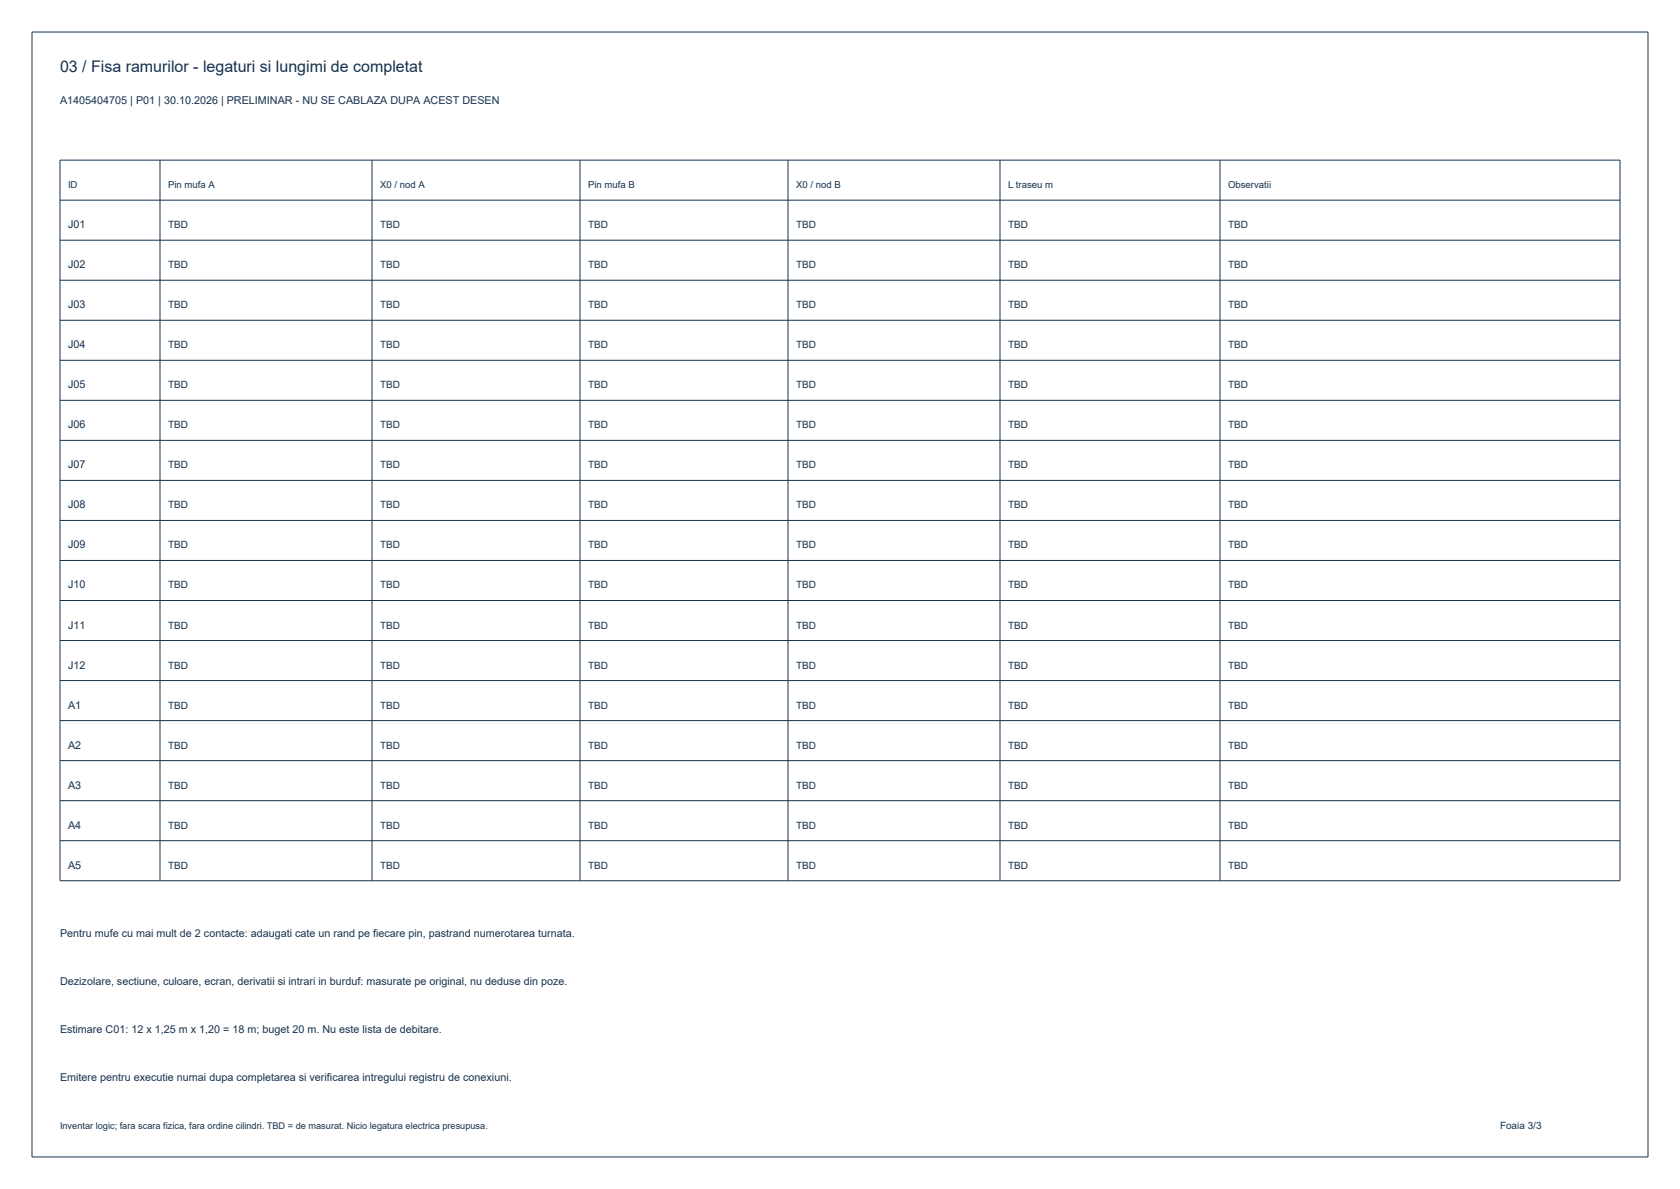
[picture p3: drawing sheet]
<svg xmlns="http://www.w3.org/2000/svg" width="420mm" height="297mm" viewBox="0 0 420 297" stroke-linecap="round" stroke-linejoin="round" font-family="sans-serif">
<defs><g id="words">
<text font-size="4" fill="#17324d" x="15" y="18">03 / Fisa ramurilor - legaturi si lungimi de completat</text>
<g font-size="2.7" fill="#17324d">
<text x="15" y="26">A1405404705 | P01 | 30.10.2026 | PRELIMINAR - NU SE CABLAZA DUPA ACEST DESEN</text>
<text x="17" y="57">J01</text>
<text x="17" y="67">J02</text>
<text x="17" y="77">J03</text>
<text x="17" y="87">J04</text>
<text x="17" y="97">J05</text>
<text x="17" y="107">J06</text>
<text x="17" y="117">J07</text>
<text x="17" y="127">J08</text>
<text x="17" y="137">J09</text>
<text x="17" y="147">J10</text>
<text x="17" y="157">J11</text>
<text x="17" y="167">J12</text>
<text x="17" y="177">A1</text>
<text x="17" y="187">A2</text>
<text x="17" y="197">A3</text>
<text x="17" y="207">A4</text>
<text x="17" y="217">A5</text>
<text x="15" y="234">Pentru mufe cu mai mult de 2 contacte: adaugati cate un rand pe fiecare pin, pastrand numerotarea turnata.</text>
<text x="15" y="246">Dezizolare, sectiune, culoare, ecran, derivatii si intrari in burduf: masurate pe original, nu deduse din poze.</text>
<text x="15" y="258">Estimare C01: 12 x 1,25 m x 1,20 = 18 m; buget 20 m. Nu este lista de debitare.</text>
<text x="15" y="270">Emitere pentru executie numai dupa completarea si verificarea intregului registru de conexiuni.</text>
</g>
<g font-size="2.5" fill="#17324d">
<text x="42" y="57">TBD</text>
<text x="95" y="57">TBD</text>
<text x="147" y="57">TBD</text>
<text x="199" y="57">TBD</text>
<text x="252" y="57">TBD</text>
<text x="307" y="57">TBD</text>
<text x="42" y="67">TBD</text>
<text x="95" y="67">TBD</text>
<text x="147" y="67">TBD</text>
<text x="199" y="67">TBD</text>
<text x="252" y="67">TBD</text>
<text x="307" y="67">TBD</text>
<text x="42" y="77">TBD</text>
<text x="95" y="77">TBD</text>
<text x="147" y="77">TBD</text>
<text x="199" y="77">TBD</text>
<text x="252" y="77">TBD</text>
<text x="307" y="77">TBD</text>
<text x="42" y="87">TBD</text>
<text x="95" y="87">TBD</text>
<text x="147" y="87">TBD</text>
<text x="199" y="87">TBD</text>
<text x="252" y="87">TBD</text>
<text x="307" y="87">TBD</text>
<text x="42" y="97">TBD</text>
<text x="95" y="97">TBD</text>
<text x="147" y="97">TBD</text>
<text x="199" y="97">TBD</text>
<text x="252" y="97">TBD</text>
<text x="307" y="97">TBD</text>
<text x="42" y="107">TBD</text>
<text x="95" y="107">TBD</text>
<text x="147" y="107">TBD</text>
<text x="199" y="107">TBD</text>
<text x="252" y="107">TBD</text>
<text x="307" y="107">TBD</text>
<text x="42" y="117">TBD</text>
<text x="95" y="117">TBD</text>
<text x="147" y="117">TBD</text>
<text x="199" y="117">TBD</text>
<text x="252" y="117">TBD</text>
<text x="307" y="117">TBD</text>
<text x="42" y="127">TBD</text>
<text x="95" y="127">TBD</text>
<text x="147" y="127">TBD</text>
<text x="199" y="127">TBD</text>
<text x="252" y="127">TBD</text>
<text x="307" y="127">TBD</text>
<text x="42" y="137">TBD</text>
<text x="95" y="137">TBD</text>
<text x="147" y="137">TBD</text>
<text x="199" y="137">TBD</text>
<text x="252" y="137">TBD</text>
<text x="307" y="137">TBD</text>
<text x="42" y="147">TBD</text>
<text x="95" y="147">TBD</text>
<text x="147" y="147">TBD</text>
<text x="199" y="147">TBD</text>
<text x="252" y="147">TBD</text>
<text x="307" y="147">TBD</text>
<text x="42" y="157">TBD</text>
<text x="95" y="157">TBD</text>
<text x="147" y="157">TBD</text>
<text x="199" y="157">TBD</text>
<text x="252" y="157">TBD</text>
<text x="307" y="157">TBD</text>
<text x="42" y="167">TBD</text>
<text x="95" y="167">TBD</text>
<text x="147" y="167">TBD</text>
<text x="199" y="167">TBD</text>
<text x="252" y="167">TBD</text>
<text x="307" y="167">TBD</text>
<text x="42" y="177">TBD</text>
<text x="95" y="177">TBD</text>
<text x="147" y="177">TBD</text>
<text x="199" y="177">TBD</text>
<text x="252" y="177">TBD</text>
<text x="307" y="177">TBD</text>
<text x="42" y="187">TBD</text>
<text x="95" y="187">TBD</text>
<text x="147" y="187">TBD</text>
<text x="199" y="187">TBD</text>
<text x="252" y="187">TBD</text>
<text x="307" y="187">TBD</text>
<text x="42" y="197">TBD</text>
<text x="95" y="197">TBD</text>
<text x="147" y="197">TBD</text>
<text x="199" y="197">TBD</text>
<text x="252" y="197">TBD</text>
<text x="307" y="197">TBD</text>
<text x="42" y="207">TBD</text>
<text x="95" y="207">TBD</text>
<text x="147" y="207">TBD</text>
<text x="199" y="207">TBD</text>
<text x="252" y="207">TBD</text>
<text x="307" y="207">TBD</text>
<text x="42" y="217">TBD</text>
<text x="95" y="217">TBD</text>
<text x="147" y="217">TBD</text>
<text x="199" y="217">TBD</text>
<text x="252" y="217">TBD</text>
<text x="307" y="217">TBD</text>
<text x="375" y="282">Foaia 3/3</text>
</g>
<g font-size="2.4" fill="#17324d">
<text x="17" y="47">ID</text>
<text x="42" y="47">Pin mufa A</text>
<text x="95" y="47">X0 / nod A</text>
<text x="147" y="47">Pin mufa B</text>
<text x="199" y="47">X0 / nod B</text>
<text x="252" y="47">L traseu m</text>
<text x="307" y="47">Observatii</text>
</g>
<text font-size="2.3" fill="#17324d" x="15" y="282">Inventar logic; fara scara fizica, fara ordine cilindri. TBD = de masurat. Nicio legatura electrica presupusa.</text>
</g></defs>
<g fill="none" stroke="#17324d" stroke-width=".25">
<path d="M8 8h404v281h-404zM15 40h390v180h-390zM15 50h390M40 40v180M93 40v180M145 40v180M197 40v180M250 40v180M305 40v180M15 60h390M15 70h390M15 80h390"/>
<path d="M15 90h390M15 100h390M15 110h390M15 120h390M15 130h390M15 140h390M15 150h390M15 160h390M15 170h390M15 180h390M15 190h390M15 200h390"/>
<path d="M15 210h390"/>
</g>
<use href="#words"/>
</svg>
